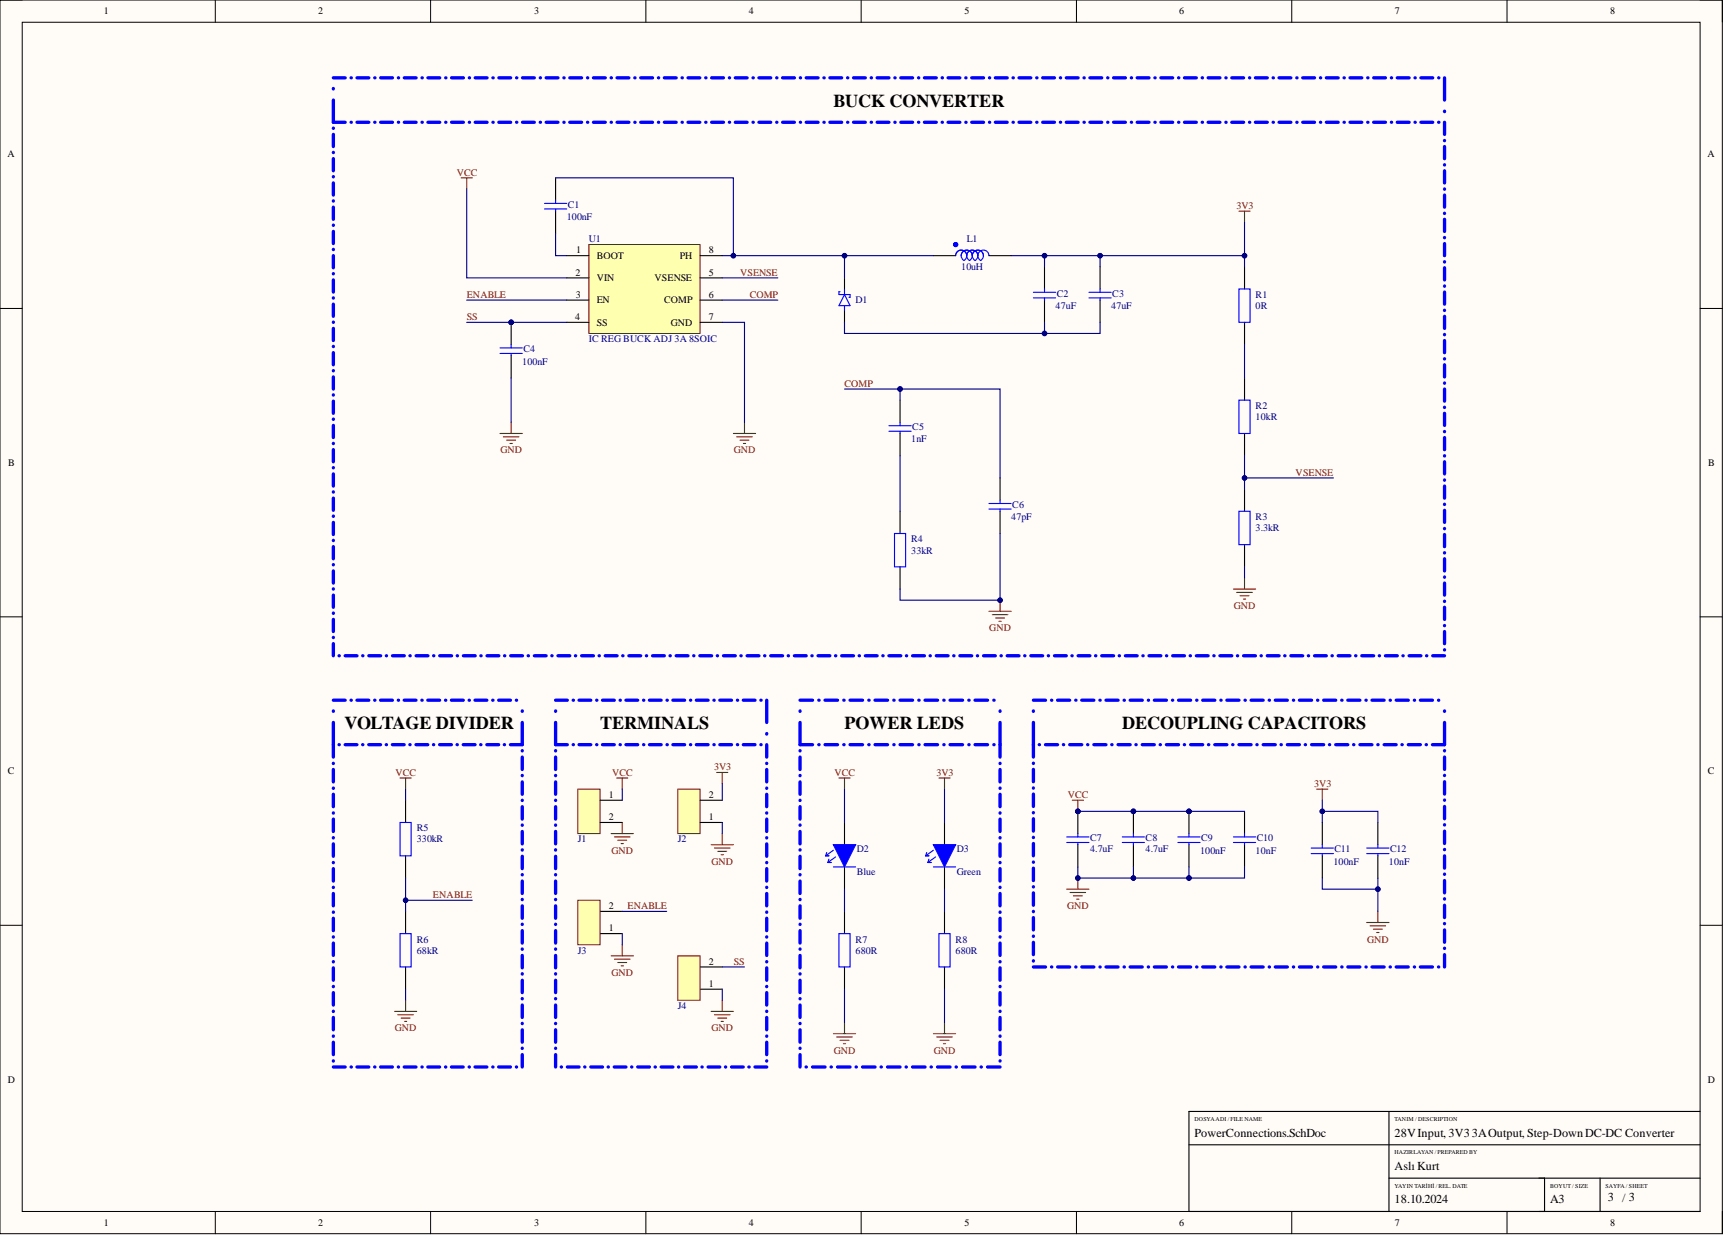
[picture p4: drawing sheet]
<svg xmlns="http://www.w3.org/2000/svg" width="393mm" height="282mm" viewBox="0 0 393 282" stroke-linecap="round" stroke-linejoin="round" font-family="sans-serif">
<defs><g id="words">
<g font-size="4.1">
<text x="190" y="24.4">BUCK CONVERTER</text>
<text x="78.5" y="166.4">VOLTAGE DIVIDER</text>
<text x="136.8" y="166.4">TERMINALS</text>
<text x="192.6" y="166.4">POWER LEDS</text>
<text x="255.9" y="166.4">DECOUPLING CAPACITORS</text>
</g>
<g font-size="2.8">
<text x="272.4" y="259.2">PowerConnections.SchDoc</text>
<text x="318" y="259.2">28VInput, 3V33AOutput, Step-DownDC-DC Converter</text>
<text x="318" y="266.8">Aslı Kurt</text>
<text x="318" y="274.4">18.10.2024</text>
<text x="353.5" y="274.4">A3</text>
<text x="366.6" y="273.9">3 / 3</text>
</g>
<g font-size="2.3">
<text x="23.6" y="3.3">1</text>
<text x="72.6" y="3.3">2</text>
<text x="121.8" y="3.3">3</text>
<text x="170.8" y="3.3">4</text>
<text x="219.9" y="3.3">5</text>
<text x="268.9" y="3.3">6</text>
<text x="318.1" y="3.3">7</text>
<text x="367.1" y="3.3">8</text>
<text x="1.7" y="35.9">A</text>
<text x="389.4" y="35.9">A</text>
<text x="131.4" y="57.8">1</text>
<text x="136.1" y="59.1">BOOT</text>
<text x="155" y="59.1">PH</text>
<text x="161.7" y="57.8">8</text>
<text x="131.3" y="62.9">2</text>
<text x="136.1" y="64.1">VIN</text>
<text x="149.2" y="64.1">VSENSE</text>
<text x="161.7" y="62.9">5</text>
<text x="131.3" y="67.9">3</text>
<text x="136.1" y="69.2">EN</text>
<text x="151.4" y="69.2">COMP</text>
<text x="161.7" y="67.9">6</text>
<text x="131.2" y="73">4</text>
<text x="136.1" y="74.3">SS</text>
<text x="153" y="74.3">GND</text>
<text x="161.7" y="73">7</text>
<text x="1.9" y="106.3">B</text>
<text x="389.5" y="106.3">B</text>
<text x="1.8" y="176.6">C</text>
<text x="389.4" y="176.6">C</text>
<text x="138.9" y="182">1</text>
<text x="161.7" y="182">2</text>
<text x="138.9" y="187.1">2</text>
<text x="161.7" y="187.1">1</text>
<text x="138.9" y="207.3">2</text>
<text x="138.9" y="212.4">1</text>
<text x="161.7" y="220">2</text>
<text x="161.7" y="225.1">1</text>
<text x="1.8" y="247">D</text>
<text x="389.4" y="247">D</text>
<text x="23.6" y="279.6">1</text>
<text x="72.6" y="279.6">2</text>
<text x="121.8" y="279.6">3</text>
<text x="170.8" y="279.6">4</text>
<text x="219.9" y="279.6">5</text>
<text x="268.9" y="279.6">6</text>
<text x="318.1" y="279.6">7</text>
<text x="367.1" y="279.6">8</text>
</g>
<g font-size="2.3" fill="#800000">
<text x="104.1" y="40.1">VCC</text>
<text x="281.9" y="47.7">3V3</text>
<text x="168.8" y="62.9">VSENSE</text>
<text x="106.4" y="67.9">ENABLE</text>
<text x="170.9" y="67.9">COMP</text>
<text x="106.4" y="73">SS</text>
<text x="192.6" y="88.2">COMP</text>
<text x="114.1" y="103.4">GND</text>
<text x="167.3" y="103.4">GND</text>
<text x="295.4" y="108.5">VSENSE</text>
<text x="225.6" y="144">GND</text>
<text x="281.3" y="138.9">GND</text>
<text x="90.2" y="176.9">VCC</text>
<text x="139.6" y="176.9">VCC</text>
<text x="162.8" y="175.7">3V3</text>
<text x="190.3" y="176.9">VCC</text>
<text x="213.5" y="176.9">3V3</text>
<text x="299.7" y="179.5">3V3</text>
<text x="243.5" y="182">VCC</text>
<text x="139.4" y="194.7">GND</text>
<text x="162.2" y="197.2">GND</text>
<text x="98.7" y="204.8">ENABLE</text>
<text x="143.1" y="207.3">ENABLE</text>
<text x="243.3" y="207.3">GND</text>
<text x="311.7" y="214.9">GND</text>
<text x="167.3" y="220">SS</text>
<text x="139.4" y="222.5">GND</text>
<text x="90" y="235.2">GND</text>
<text x="162.2" y="235.2">GND</text>
<text x="190.1" y="240.3">GND</text>
<text x="212.9" y="240.3">GND</text>
</g>
<g font-size="2.3" fill="#000080">
<text x="129.5" y="47.4">C1</text>
<text x="129.2" y="50.2">100nF</text>
<text x="134.3" y="55.3">U1</text>
<text x="220.4" y="55.3">L1</text>
<text x="219.2" y="61.6">10uH</text>
<text x="195.1" y="69.2">D1</text>
<text x="240.7" y="70.5">47uF</text>
<text x="241" y="67.7">C2</text>
<text x="253.4" y="70.5">47uF</text>
<text x="253.6" y="67.7">C3</text>
<text x="286.3" y="70.5">0R</text>
<text x="286.3" y="67.9">R1</text>
<text x="119.1" y="83.1">100nF</text>
<text x="119.3" y="80.4">C4</text>
<text x="134.3" y="78.1">IC REG BUCK ADJ 3A 8SOIC</text>
<text x="286.3" y="95.8">10kR</text>
<text x="286.3" y="93.3">R2</text>
<text x="207.8" y="100.9">1nF</text>
<text x="208" y="98.1">C5</text>
<text x="230.6" y="118.6">47pF</text>
<text x="230.8" y="115.8">C6</text>
<text x="286.3" y="118.6">R3</text>
<text x="207.8" y="123.7">R4</text>
<text x="286.3" y="121.2">3.3kR</text>
<text x="207.8" y="126.2">33kR</text>
<text x="95" y="189.6">R5</text>
<text x="248.6" y="191.9">C7</text>
<text x="261.2" y="191.9">C8</text>
<text x="273.9" y="191.9">C9</text>
<text x="286.6" y="191.9">C10</text>
<text x="95" y="192.1">330kR</text>
<text x="131.8" y="192.1">J1</text>
<text x="154.6" y="192.1">J2</text>
<text x="195.4" y="194.4">D2</text>
<text x="218.2" y="194.4">D3</text>
<text x="248.6" y="194.4">4.7uF</text>
<text x="261.2" y="194.4">4.7uF</text>
<text x="273.6" y="194.7">100nF</text>
<text x="286.3" y="194.7">10nF</text>
<text x="304.1" y="197.2">100nF</text>
<text x="304.3" y="194.4">C11</text>
<text x="316.7" y="197.2">10nF</text>
<text x="317" y="194.4">C12</text>
<text x="195.4" y="199.5">Blue</text>
<text x="218.2" y="199.5">Green</text>
<text x="95" y="214.9">R6</text>
<text x="195.1" y="214.9">R7</text>
<text x="217.9" y="214.9">R8</text>
<text x="95" y="217.5">68kR</text>
<text x="131.8" y="217.5">J3</text>
<text x="195.1" y="217.5">680R</text>
<text x="217.9" y="217.5">680R</text>
<text x="154.6" y="230.1">J4</text>
</g>
<g font-size="1.4">
<text x="272.4" y="255.7">DOSYAADI /FILE NAME</text>
<text x="318" y="255.7">TANIM / DESCRIPTION</text>
<text x="318" y="263.3">HAZIRLAYAN /PREPARED BY</text>
<text x="318" y="270.9">YAYIN TARİHİ /REL. DATE</text>
<text x="353.5" y="270.9">BOYUT / SIZE</text>
<text x="366.1" y="270.9">SAYFA / SHEET</text>
</g>
</g></defs>
<path d="M0 0h392.7v281.3h-392.7z" fill-rule="evenodd" fill="#fffcf8"/>
<path d="M0 0h392.7v281.3h-392.7z" fill="none" stroke="#000" stroke-width=".23"/>
<path d="M5.1 5.1h382.6v271.2h-382.6z" fill-rule="evenodd" fill="#fffcf8"/>
<g fill="none" stroke="#000" stroke-width=".23">
<path d="M0 0h5.1M5.1 5.1h382.6v271.2h-382.6zM49.1 0v5.1M98.2 0v5.1M147.3 0v5.1M196.4 0v5.1M245.5 0v5.1M294.6 0v5.1M343.6 0v5.1M387.7 0h5v5.1M0 70.3h5.1M387.7 70.3h5"/>
<path d="M0 140.7h5.1M387.7 140.7h5M0 211h5.1M387.7 211h5M49.1 276.3v5M98.2 276.3v5M147.3 276.3v5M196.4 276.3v5M245.5 276.3v5M294.6 276.3v5M343.6 276.3v5M392.7 276.3v5"/>
</g>
<path d="M316.7 253.5v22.8M387.7 253.5h-116.6v22.8h116.6M271.1 261.1h116.6M316.7 268.7h71M352.2 268.7v7.6M364.9 268.7v7.6" fill="none" stroke="#000" stroke-width=".25"/>
<path d="M131.8 180h5v10.1h-5z" fill-rule="evenodd" fill="#ffffb0"/>
<path d="M131.8 180h5v10.1h-5z" fill="none" stroke="#800000" stroke-width=".23"/>
<path d="M136.8 182.5h5.1M136.8 187.6h5.1" fill="none" stroke="#000" stroke-width=".25"/>
<circle cx="245.8" cy="185" r=".51" fill="#000080"/>
<circle cx="245.8" cy="185" r=".51" fill="none" stroke="#000080" stroke-width=".23"/>
<path d="M245.8 185v5.1M245.8 192.6v5.1" fill="none" stroke="#000" stroke-width=".25"/>
<circle cx="245.8" cy="185" r=".51" fill="#000080"/>
<circle cx="245.8" cy="185" r=".51" fill="none" stroke="#000080" stroke-width=".23"/>
<path d="M243.2 192.1h5.1M243.2 190.9h5.1M245.8 190.1v.8M245.8 192.1v.5" fill="none" stroke="#00f" stroke-width=".25"/>
<circle cx="258.4" cy="185" r=".51" fill="#000080"/>
<circle cx="258.4" cy="185" r=".51" fill="none" stroke="#000080" stroke-width=".23"/>
<path d="M258.4 185v5.1M258.4 192.6v5.1" fill="none" stroke="#000" stroke-width=".25"/>
<circle cx="258.4" cy="185" r=".51" fill="#000080"/>
<circle cx="258.4" cy="185" r=".51" fill="none" stroke="#000080" stroke-width=".23"/>
<g fill="none" stroke="#00f" stroke-width=".25">
<path d="M282.5 65.9h2.6v7.6h-2.6zM282.5 91.3h2.6v7.6h-2.6zM282.5 116.6h2.6v7.6h-2.6zM204 121.7h2.5v7.6h-2.5zM91.2 187.6h2.6v7.6h-2.6zM255.9 192.1h5.1M255.9 190.9h5.1M258.4 190.1v.8M258.4 192.1v.5M281.3 192.1h5M281.3 190.9h5M283.8 190.1v.8"/>
<path d="M283.8 192.1v.5M91.2 212.9h2.6v7.6h-2.6z"/>
</g>
<g fill="none" stroke="#000" stroke-width=".25">
<path d="M283.8 60.8v5.1M283.8 73.5v5.1M283.8 86.2v5.1M283.8 98.9v5M205.2 116.6v5.1M283.8 111.5v5.1M205.2 129.3v5M283.8 124.2v5.1M92.5 182.5v5.1M92.5 195.2v5M283.8 185v5.1M283.8 192.6v5.1"/>
<path d="M92.5 207.8v5.1M92.5 220.5v5.1"/>
</g>
<path d="M154.6 180h5v10.1h-5z" fill-rule="evenodd" fill="#ffffb0"/>
<path d="M154.6 180h5v10.1h-5z" fill="none" stroke="#800000" stroke-width=".23"/>
<path d="M159.6 187.6h5.1M159.6 182.5h5.1" fill="none" stroke="#000" stroke-width=".25"/>
<circle cx="116.6" cy="73.5" r=".51" fill="#000080"/>
<circle cx="116.6" cy="73.5" r=".51" fill="none" stroke="#000080" stroke-width=".23"/>
<path d="M116.6 73.5v5.1M116.6 81.1v5.1" fill="none" stroke="#000" stroke-width=".25"/>
<circle cx="116.6" cy="73.5" r=".51" fill="#000080"/>
<circle cx="116.6" cy="73.5" r=".51" fill="none" stroke="#000080" stroke-width=".23"/>
<g fill="none" stroke="#00f" stroke-width=".25">
<path d="M114 79.3h5.1M116.6 78.6v.7M191.6 66.5h-.3v.7h2.5v.6h-.2M192.6 67.2l1.2 2.5h-2.5zM192.6 65.9v1.3M192.6 69.7v1.3M235.6 67.9h5.1M235.6 66.7h5.1M238.2 65.9v.8M238.2 67.9v.5M248.3 67.9h5.1M248.3 66.7h5.1"/>
<path d="M250.8 65.9v.8M250.8 67.9v.5M114 80.6h5.1M116.6 80.6v.5M202.7 98.3h5.1M202.7 97.1h5.1M205.2 96.3v.8M205.2 98.3v.6M225.5 116.1h5.1M225.5 114.8h5.1M228 114.1v.7M228 116.1v.5"/>
</g>
<path d="M192.6 63.4v2.5M192.6 71v2.5M238.2 60.8v5.1M238.2 68.4v5.1M250.8 60.8v5.1M250.8 68.4v5.1M205.2 91.3v5M205.2 98.9v5M228 109v5.1M228 116.6v5.1" fill="none" stroke="#000" stroke-width=".25"/>
<path d="M134.3 55.8h25.3v20.2h-25.3z" fill-rule="evenodd" fill="#ffffb0"/>
<path d="M134.3 55.8h25.3v20.2h-25.3z" fill="none" stroke="#800000" stroke-width=".23"/>
<path d="M129.2 58.3h5.1M159.6 58.3h5.1M129.2 68.4h5.1M129.2 73.5h5.1M129.2 63.4h5.1M159.6 68.4h5.1M159.6 73.5h5.1M159.6 63.4h5.1" fill="none" stroke="#000" stroke-width=".25"/>
<path d="M243.2 202.8h5.1M244 203.5h3.6M244.8 204.3h2M245.5 205.1h.5M245.8 200.2v2.6" fill="none" stroke="#800000" stroke-width=".25"/>
<circle cx="245.8" cy="200.2" r=".51" fill="#000080"/>
<circle cx="245.8" cy="200.2" r=".51" fill="none" stroke="#000080" stroke-width=".23"/>
<circle cx="271.1" cy="185" r=".51" fill="#000080"/>
<circle cx="271.1" cy="185" r=".51" fill="none" stroke="#000080" stroke-width=".23"/>
<path d="M271.1 185v5.1M271.1 192.6v5.1" fill="none" stroke="#000" stroke-width=".25"/>
<circle cx="271.1" cy="185" r=".51" fill="#000080"/>
<circle cx="271.1" cy="185" r=".51" fill="none" stroke="#000080" stroke-width=".23"/>
<path d="M268.6 192.1h5M268.6 190.9h5M271.1 190.1v.8M271.1 192.1v.5" fill="none" stroke="#00f" stroke-width=".25"/>
<path d="M244.5 182.5h2.5M245.8 182.5v2.5" fill="none" stroke="#800000" stroke-width=".25"/>
<circle cx="245.8" cy="185" r=".51" fill="#000080"/>
<circle cx="245.8" cy="185" r=".51" fill="none" stroke="#000080" stroke-width=".23"/>
<g fill="none" stroke="#800000" stroke-width=".25">
<path d="M105.2 40.6h2.5M106.4 40.6v2.5M282.5 48.2h2.6M283.8 48.2v2.5M114 98.9h5.1M114.8 99.6h3.5M116.6 96.3v2.6M167.2 98.9h5.1M168 99.6h3.5M169.8 96.3v2.6M115.5 100.4h2.1M116.3 101.1h.5"/>
<path d="M168.8 100.4h2M169.5 101.1h.5M225.5 139.4h5.1M228 136.9v2.5M281.3 134.3h5M282 135.1h3.6M282.8 135.9h2M283.5 136.6h.5M283.8 131.8v2.5M226.3 140.2h3.5M227 140.9h2.1M227.8 141.7h.5"/>
<path d="M91.2 177.4h2.6M92.5 177.4v2.6M140.6 177.4h2.6M141.9 177.4v2.6M163.4 176.2h2.6M164.7 176.2v2.5M300.3 180h2.5M301.5 180v2.5M139.4 190.1h5M140.1 190.9h3.6M140.9 191.6h2M141.6 192.4h.5"/>
<path d="M141.9 187.6v2.5M162.2 192.6h5M162.9 193.4h3.6M163.7 194.2h2M164.4 194.9h.5M164.7 190.1v2.5M311.7 210.4h5M312.4 211.1h3.6M313.2 211.9h2M313.9 212.7h.5M314.2 207.8v2.6M89.9 230.7h5.1"/>
<path d="M90.7 231.4h3.6M91.5 232.2h2M92.2 232.9h.5M92.5 228.1v2.6"/>
</g>
<path d="M126.7 40.6v5M126.7 48.2v5M212.8 58.3h5.1M225.5 58.3h5.1M301.5 187.6v5M301.5 195.2v5M314.2 187.6v5M314.2 195.2v5" fill="none" stroke="#000" stroke-width=".25"/>
<g fill="none" stroke="#00f" stroke-width=".25">
<path d="M124.2 47.7h5M124.2 46.4h5M126.7 45.6v.8M126.7 47.7v.5M219.2 58.3a1.27 1.27 0 0 1 1.9-1.1 1.27 1.27 0 0 1 0 2.2 1.28 1.28 0 0 1 0-2.2 1.28 1.28 0 0 1 1.9 1.1M224.2 58.3a1.28 1.28 0 0 0-1.9-1.1 1.28 1.28 0 0 0 0 2.2 1.27 1.27 0 0 0 .1-2.2 1.27 1.27 0 0 0-2 1.1 1.27 1.27 0 0 0-1.2-1.3 1.27 1.27 0 0 0-1.3 1.3 1.27 1.27 0 0 1 1.9-1.1 1.27 1.27 0 0 1 0 2.2 1.28 1.28 0 0 1 0-2.2 1.28 1.28 0 0 1 1.9 1.1 1.27 1.27 0 0 1 1.9-1.1 1.27 1.27 0 0 1 0 2.2 1.28 1.28 0 0 1 0-2.2 1.28 1.28 0 0 1 1.9 1.1M299 194.7h5.1M299 193.4h5.1M301.5 192.6v.8M301.5 194.7v.5M311.7 194.7h5M311.7 193.4h5"/>
<path d="M314.2 192.6v.8M314.2 194.7v.5"/>
</g>
<g fill="none" stroke="#00f" stroke-width=".76">
<path d="M76 17.7h2.7M80.1 17.7h.1M81.4 17.7h2.7M85.5 17.7h.1M86.8 17.7h2.7M90.8 17.7h.1M92.2 17.7h2.7M96.2 17.7h.1M97.6 17.7h2.7M101.6 17.7h.1M103 17.7h2.7M107 17.7h.1"/>
<path d="M108.4 17.7h2.7M112.4 17.7h.1M113.8 17.7h2.6M117.8 17.7h.1M119.1 17.7h2.7M123.2 17.7h.1M124.5 17.7h2.7M128.6 17.7h.1M129.9 17.7h2.7M134 17.7h.1M135.3 17.7h2.7M139.4 17.7h.1"/>
<path d="M140.7 17.7h2.7M144.8 17.7h.1M146.1 17.7h2.7M150.1 17.7h.1M151.5 17.7h2.7M155.5 17.7h.1M156.9 17.7h2.7M160.9 17.7h.1M162.3 17.7h2.7M166.3 17.7h.1M167.7 17.7h2.7M171.7 17.7h.1"/>
<path d="M173.1 17.7h2.7M177.1 17.7h.1M178.5 17.7h2.6M182.5 17.7h.1M183.8 17.7h2.7M187.9 17.7h.1M189.2 17.7h2.7M193.3 17.7h.1M194.6 17.7h2.7M198.7 17.7h.1M200 17.7h2.7M204.1 17.7h.1"/>
<path d="M205.4 17.7h2.7M209.4 17.7h.1M210.8 17.7h2.7M214.8 17.7h.1M216.2 17.7h2.7M220.2 17.7h.1M221.6 17.7h2.7M225.6 17.7h.1M227 17.7h2.7M231 17.7h.1M232.4 17.7h2.7M236.4 17.7h.1"/>
<path d="M237.8 17.7h2.6M241.8 17.7h.1M243.1 17.7h2.7M247.2 17.7h.1M248.5 17.7h2.7M252.6 17.7h.1M253.9 17.7h2.7M258 17.7h.1M259.3 17.7h2.7M263.4 17.7h.1M264.7 17.7h2.7M268.8 17.7h.1"/>
<path d="M270.1 17.7h2.7M274.1 17.7h.1M275.5 17.7h2.7M279.5 17.7h.1M280.9 17.7h2.7M284.9 17.7h.1M286.3 17.7h2.7M290.3 17.7h.1M291.7 17.7h2.7M295.7 17.7h.1M297.1 17.7h2.6M301.1 17.7h.1"/>
<path d="M302.4 17.7h2.7M306.5 17.7h.1M307.8 17.7h2.7M311.9 17.7h.1M313.2 17.7h2.7M317.3 17.7h.1M318.6 17.7h2.7M322.7 17.7h.1M324 17.7h2.7M328.1 17.7h.1M329.4 17.7v5.1M76 20.2v.1"/>
<path d="M76 22.8v5.1h2.7M76 29.2v.1M76 30.7v2.7M76 34.7v.1M76 36.2v2.7M80.1 27.9h.1M81.4 27.9h2.7M85.5 27.9h.1M86.8 27.9h2.7M90.8 27.9h.1M92.2 27.9h2.7M96.2 27.9h.1"/>
<path d="M97.6 27.9h2.7M101.6 27.9h.1M103 27.9h2.7M107 27.9h.1M108.4 27.9h2.7M112.4 27.9h.1M113.8 27.9h2.6M117.8 27.9h.1M119.1 27.9h2.7M123.2 27.9h.1M124.5 27.9h2.7M128.6 27.9h.1"/>
<path d="M129.9 27.9h2.7M134 27.9h.1M135.3 27.9h2.7M139.4 27.9h.1M140.7 27.9h2.7M144.8 27.9h.1M146.1 27.9h2.7M150.1 27.9h.1M151.5 27.9h2.7M155.5 27.9h.1M156.9 27.9h2.7M160.9 27.9h.1"/>
<path d="M162.3 27.9h2.7M166.3 27.9h.1M167.7 27.9h2.7M171.7 27.9h.1M173.1 27.9h2.7M177.1 27.9h.1M178.5 27.9h2.6M182.5 27.9h.1M183.8 27.9h2.7M187.9 27.9h.1M189.2 27.9h2.7M193.3 27.9h.1"/>
<path d="M194.6 27.9h2.7M198.7 27.9h.1M200 27.9h2.7M204.1 27.9h.1M205.4 27.9h2.7M209.4 27.9h.1M210.8 27.9h2.7M214.8 27.9h.1M216.2 27.9h2.7M220.2 27.9h.1M221.6 27.9h2.7M225.6 27.9h.1"/>
<path d="M227 27.9h2.7M231 27.9h.1M232.4 27.9h2.7M236.4 27.9h.1M237.8 27.9h2.6M241.8 27.9h.1M243.1 27.9h2.7M247.2 27.9h.1M248.5 27.9h2.7M252.6 27.9h.1M253.9 27.9h2.7M258 27.9h.1"/>
<path d="M259.3 27.9h2.7M263.4 27.9h.1M264.7 27.9h2.7M268.8 27.9h.1M270.1 27.9h2.7M274.1 27.9h.1M275.5 27.9h2.7M279.5 27.9h.1M280.9 27.9h2.7M284.9 27.9h.1M286.3 27.9h2.7M290.3 27.9h.1"/>
<path d="M291.7 27.9h2.7M295.7 27.9h.1M297.1 27.9h2.6M301.1 27.9h.1M302.4 27.9h2.7M306.5 27.9h.1M307.8 27.9h2.7M311.9 27.9h.1M313.2 27.9h2.7M317.3 27.9h.1M318.6 27.9h2.7M322.7 27.9h.1"/>
<path d="M324 27.9h2.7M328.1 27.9h.1M329.4 25.4v.1M329.4 27.9v2.8M329.4 32v.1M329.4 33.4v2.8M329.4 37.6h.1M329.4 39v2.7M76 40.3h.1M76 41.7v2.8M76 45.8v.1M76 47.2v2.8"/>
<path d="M76 51.3v.1M76 52.8v2.7M76 56.9h.1M76 58.3v2.8M329.4 43.1v.1M329.4 44.5v2.7M329.4 48.6v.1M329.4 50v2.8M329.4 54.2h.1M329.4 55.5v2.8M329.4 59.7h.1M76 62.4v.1"/>
<path d="M76 63.8v2.8M76 67.9v.1M76 69.4v2.7M76 73.5h.1M76 74.9v2.8M76 79h.1M329.4 61.1v2.7M329.4 65.2v.1M329.4 66.6v2.8M329.4 70.8h.1M329.4 72.1v2.8M329.4 76.3h.1"/>
<path d="M329.4 77.7v2.7M76 80.4v2.8M76 84.5v.1M76 86v2.7M76 90v.1M76 91.5v2.8M76 95.6h.1M76 97v2.8M329.4 81.8v.1M329.4 83.2v2.8M329.4 87.3v.1M329.4 88.7v2.8"/>
<path d="M329.4 92.9h.1M329.4 94.3v2.7M329.4 98.4v.1M329.4 99.8v2.8M76 101.1v.1M76 102.5v2.8M76 106.6v.1M76 108.1v2.7M76 112.2h.1M76 113.6v2.8M76 117.7v.1M76 119.1v2.8"/>
<path d="M329.4 103.9v.1M329.4 105.3v2.8M329.4 109.5h.1M329.4 110.8v2.8M329.4 115h.1M329.4 116.4v2.7M76 123.2v.1M76 124.7v2.7M76 128.8h.1M76 130.2v2.8M76 134.3h.1M76 135.7v2.8"/>
<path d="M76 139.8v.1M329.4 120.5v.1M329.4 121.9v2.8M329.4 126v.1M329.4 127.4v2.8M329.4 131.6h.1M329.4 133v2.7M329.4 137.1v.1M329.4 138.5v2.8M76 141.3v2.7M76 145.3v.1M76 146.8v2.7"/>
<path d="M76 159.7h2.7M77.3 149.5h.1M78.7 149.5h2.7M80.1 159.7h.1M81.4 159.7h2.7M82.7 149.5h.1M84.1 149.5h2.7M85.4 159.7h.1M86.8 159.7h2.7M88.1 149.5h.1M89.5 149.5h2.7M90.8 159.7h.1"/>
<path d="M92.2 159.7h2.7M93.5 149.5h.1M94.9 149.5h2.7M96.2 159.7h.1M97.6 159.7h2.6M98.9 149.5h.1M100.3 149.5h2.7M101.6 159.7h.1M102.9 159.7h2.7M104.3 149.5h.1M105.7 149.5h2.7M107 159.7h.1"/>
<path d="M108.3 159.7h2.7M109.7 149.5h.1M111.1 149.5h2.7M112.4 159.7h.1M113.7 159.7h2.7M115.1 149.5h.1M116.4 149.5h2.7M117.7 159.7h.1M120.4 149.5h.1M121.8 149.5h2.7M125.8 149.5h.1M126.7 159.7h2.7"/>
<path d="M127.2 149.5h2.7M130.7 159.7h.1M131.2 149.5h.1M132 159.7h2.7M132.6 149.5h2.7M136.1 159.7h.1M136.6 149.5h.1M137.4 159.7h2.7M138 149.5h2.7M141.4 159.7h.1M142 149.5h.1M142.7 159.7h2.7"/>
<path d="M143.4 149.5h2.7M146.7 159.7h.1M147.4 149.5h.1M148.1 159.7h2.7M148.8 149.5h2.7M152.1 159.7h.1M152.8 149.5h.1M153.4 159.7h2.7M154.2 149.5h2.7M157.4 159.7h.1M158.2 149.5h.1M158.8 159.7h2.7"/>
<path d="M159.6 149.5h2.7M162.8 159.7h.1M163.6 149.5h.1M164.1 159.7h2.7M165 149.5h2.7M168.1 159.7h.1M169 149.5h.1M169.5 159.7h2.7M170.4 149.5h2.7M173.5 159.7h.1M174.4 149.5h.1M174.8 159.7v5.1"/>
<path d="M175.8 149.5h2.7M179.7 149.5h.1M181.1 149.5h2.7M185.1 149.5h.1M186.5 149.5h2.7M190.5 149.5h.1M191.9 149.5h2.7M195.9 149.5h.1M197.3 149.5h2.7M201.3 149.5h.1M202.7 149.5h2.7M206.7 149.5h.1"/>
<path d="M208.1 149.5h2.7M212.1 149.5h.1M213.5 149.5h2.7M217.5 149.5h.1M218.9 149.5h2.7M222.9 149.5h.1M224.3 149.5h2.7M228.3 149.5h.1M229.7 149.5h2.7M233.7 149.5h.1M235.1 149.5h2.7M235.6 159.7h2.8"/>
<path d="M239 149.5h.1M239.8 159.7h.1M240.4 149.5h2.7M241.2 159.7h2.7M244.4 149.5h.1M245.3 159.7h.1M245.8 149.5h2.7M246.7 159.7h2.7M249.8 149.5h.1M250.8 159.7h.1M251.2 149.5h2.7M252.2 159.7h2.8"/>
<path d="M255.2 149.5h.1M256.3 159.7h.1M256.6 149.5h2.7M257.7 159.7h2.8M260.6 149.5h.1M261.8 159.7h.1M262 149.5h2.7M263.2 159.7h2.8M266 149.5h.1M267.4 159.7h.1M267.4 149.5h2.7M268.7 159.7h2.8"/>
<path d="M271.4 149.5h.1M272.8 149.5h2.7M272.9 159.7h.1M274.3 159.7h2.7M276.8 149.5h.1M278.2 149.5h2.7M278.4 159.7h.1M279.8 159.7h2.7M282.2 149.5h.1M283.6 149.5h2.7M283.9 159.7h.1M285.3 159.7h2.7"/>
<path d="M287.6 149.5h.1M289 149.5h2.7M289.4 159.7h.1M290.8 159.7h2.8M293 149.5h.1M294.4 149.5h2.7M294.9 159.7h.1M296.3 159.7h2.8M298.3 149.5h.1M299.7 149.5h2.7M300.4 159.7h.1M301.8 159.7h2.8"/>
<path d="M303.7 149.5h.1M305.1 149.5h2.7M306 159.7h.1M307.3 159.7h2.8M309.1 149.5h.1M310.5 149.5h2.7M311.5 159.7h.1M312.8 159.7h2.8M314.5 149.5h.1M315.9 149.5h2.7M317 159.7h.1M318.4 159.7h2.7"/>
<path d="M319.9 149.5h.1M321.3 149.5h2.7M322.5 159.7h.1M323.9 159.7h2.7M325.3 149.5h.1M326.7 149.5h2.7M328 159.7h.1M329.4 142.6v.1M329.4 144v2.8M329.4 148.2h.1M76 162.1v.1M76 164.8v7.9"/>
<path d="M76 174.1h.1M76 175.5v2.8M76 179.7v.1M77.3 169.8h.1M78.7 169.8h2.7M82.7 169.8h.1M84.1 169.8h2.7M88.1 169.8h.1M89.5 169.8h2.7M93.5 169.8h.1M94.9 169.8h2.7M98.8 169.8h.1"/>
<path d="M100.2 169.8h2.7M104.2 169.8h.1M105.6 169.8h2.7M109.6 169.8h.1M111 169.8h2.7M115 169.8h.1M119.1 164.8v5h-2.7M119.1 162.1v.1M119.1 171.2h.1M119.1 172.7v2.8M119.1 176.8v.1M119.1 178.3v2.8"/>
<path d="M126.7 162.1v.1M126.7 164.8v5h2.7M126.7 171.2h.1M126.7 172.7v2.8M126.7 176.8v.1M126.7 178.3v2.8M130.7 169.8h.1M132 169.8h2.7M136.1 169.8h.1M137.4 169.8h2.7M141.4 169.8h.1M142.7 169.8h2.7"/>
<path d="M146.7 169.8h.1M148.1 169.8h2.7M152.1 169.8h.1M153.4 169.8h2.7M157.4 169.8h.1M158.8 169.8h2.7M162.8 169.8h.1M164.1 169.8h2.7M168.1 169.8h.1M169.5 169.8h2.7M173.5 169.8h.1M174.8 167.3v.1"/>
<path d="M174.8 169.8v2.9M174.8 174.1h.1M174.8 175.5v2.8M174.8 179.7v.1M235.6 162.1v.1M235.6 164.8v7.8M235.6 174v.1M235.6 175.5v2.8M235.6 179.7h.1M237 169.8h.1M238.4 169.8h2.8M242.5 169.8h.1"/>
<path d="M243.9 169.8h2.8M248 169.8h.1M249.4 169.8h2.8M253.5 169.8h.1M255 169.8h2.7M259 169.8h.1M260.5 169.8h2.7M264.5 169.8h.1M266 169.8h2.7M270.1 169.8h.1M271.5 169.8h2.8M275.6 169.8h.1"/>
<path d="M277 169.8h2.8M281.1 169.8h.1M282.5 169.8h2.8M286.6 169.8h.1M288 169.8h2.8M292.1 169.8h.1M293.6 169.8h2.7M297.6 169.8h.1M299.1 169.8h2.7M303.1 169.8h.1M304.6 169.8h2.7M308.7 169.8h.1"/>
<path d="M310.1 169.8h2.7M314.2 169.8h.1M315.6 169.8h2.8M319.7 169.8h.1M321.1 169.8h2.8M325.2 169.8h.1M329.4 162.1v.1M329.4 164.8v5h-2.8M329.4 171.2h.1M329.4 172.6v2.9M329.4 176.8v.1M329.4 178.3v2.8"/>
<path d="M76 181.1v2.9M76 185.4h.1M76 186.8v2.8M76 191v.1M76 192.4v2.9M76 196.7h.1M76 198.1v2.8M119.1 182.5h.1M119.1 184v2.8M119.1 188.1v.1M119.1 189.6v2.8M119.1 193.8v.1"/>
<path d="M119.1 195.3v2.8M119.1 199.5h.1M126.7 182.5h.1M126.7 184v2.8M126.7 188.1v.1M126.7 189.6v2.8M126.7 193.8v.1M126.7 195.3v2.8M126.7 199.5h.1M174.8 181.1v2.9M174.8 185.4h.1M174.8 186.8v2.8"/>
<path d="M174.8 191v.1M174.8 192.4v2.9M174.8 196.7h.1M174.8 198.1v2.8M235.6 181.1v2.8M235.6 185.3v.1M235.6 186.7v2.8M235.6 190.9v.1M235.6 192.4v2.8M235.6 196.6h.1M235.6 198v2.8M329.4 182.4v.1"/>
<path d="M329.4 183.9v2.8M329.4 188.1h.1M329.4 189.5v2.9M329.4 193.7v.1M329.4 195.2v2.8M329.4 199.3v.1M76 202.3v.1M76 203.8v2.8M76 208v.1M76 209.4v2.8M76 213.7h.1M76 215.1v2.8"/>
<path d="M76 219.3v.1M119.1 200.9v2.9M119.1 205.1v.1M119.1 206.6v2.8M119.1 210.8h.1M119.1 212.2v2.9M119.1 216.4v.1M119.1 217.9v2.8M126.7 200.9v2.9M126.7 205.1v.1M126.7 206.6v2.8M126.7 210.8h.1"/>
<path d="M126.7 212.2v2.9M126.7 216.4v.1M126.7 217.9v2.8M174.8 202.3v.1M174.8 203.8v2.8M174.8 208v.1M174.8 209.4v2.8M174.8 213.7h.1M174.8 215.1v2.8M174.8 219.3v.1M235.6 202.2v.1M235.6 203.6v2.8"/>
<path d="M235.6 207.8v.1M235.6 209.3v2.8M235.6 213.5h.1M235.6 214.9v2.8M235.6 219.1v.1M329.4 200.8v2.8M329.4 205h.1M329.4 206.4v2.9M329.4 210.6v.1M329.4 212.1v2.8M329.4 216.2v.1M329.4 217.7v2.8"/>
<path d="M76 220.7v2.8M76 225h.1M76 226.4v2.8M76 230.6v.1M76 232v2.8M76 236.3h.1M76 237.7v2.8M119.1 222.1h.1M119.1 223.5v2.9M119.1 227.7v.1M119.1 229.2v2.8M119.1 233.4h.1"/>
<path d="M119.1 234.8v2.9M119.1 239v.1M126.7 222.1h.1M126.7 223.5v2.9M126.7 227.7v.1M126.7 229.2v2.8M126.7 233.4h.1M126.7 234.8v2.9M126.7 239v.1M174.8 220.7v2.8M174.8 225h.1M174.8 226.4v2.8"/>
<path d="M174.8 230.6v.1M174.8 232v2.8M174.8 236.3h.1M174.8 237.7v2.8M235.6 220.5h2.8M239.8 220.5h.1M241.2 220.5h2.7M245.3 220.5h.1M246.7 220.5h2.7M250.8 220.5h.1M252.2 220.5h2.8M256.3 220.5h.1"/>
<path d="M257.7 220.5h2.8M261.8 220.5h.1M263.2 220.5h2.8M267.4 220.5h.1M268.7 220.5h2.8M272.9 220.5h.1M274.3 220.5h2.7M278.4 220.5h.1M279.8 220.5h2.7M283.9 220.5h.1M285.3 220.5h2.7M289.4 220.5h.1"/>
<path d="M290.8 220.5h2.8M294.9 220.5h.1M296.3 220.5h2.8M300.4 220.5h.1M301.8 220.5h2.8M306 220.5h.1M307.3 220.5h2.8M311.5 220.5h.1M312.8 220.5h2.8M317 220.5h.1M318.4 220.5h2.7M322.5 220.5h.1"/>
<path d="M323.9 220.5h2.7M328 220.5h.1M76 241.9v.1M76 243.3h2.7M80.1 243.3h.1M81.4 243.3h2.7M85.4 243.3h.1M86.8 243.3h2.7M90.8 243.3h.1M92.2 243.3h2.7M96.2 243.3h.1M97.6 243.3h2.6"/>
<path d="M101.6 243.3h.1M102.9 243.3h2.7M107 243.3h.1M108.3 243.3h2.7M112.4 243.3h.1M113.7 243.3h2.7M117.7 243.3h.1M119.1 240.5v2.8M126.7 240.5v2.8M128 243.3h.1M129.4 243.3h2.6M133.3 243.3h.1"/>
<path d="M134.7 243.3h2.7M138.7 243.3h.1M140.1 243.3h2.6M144 243.3h.1M145.4 243.3h2.7M149.4 243.3h.1M150.8 243.3h2.6M154.7 243.3h.1M156.1 243.3h2.7M160.1 243.3h.1M161.5 243.3h2.6M165.4 243.3h.1"/>
<path d="M166.8 243.3h2.7M170.8 243.3h.1M172.2 243.3h2.6M174.8 241.9v.1"/>
<circle cx="217.9" cy="55.8" r=".2"/>
<circle cx="217.9" cy="55.8" r=".21"/>
</g>
<circle cx="228" cy="136.9" r=".51" fill="#000080"/>
<circle cx="228" cy="136.9" r=".51" fill="none" stroke="#000080" stroke-width=".23"/>
<path d="M136.8 212.9h5.1M136.8 207.8h5.1" fill="none" stroke="#000" stroke-width=".25"/>
<path d="M131.8 205.3h5v10.1h-5z" fill-rule="evenodd" fill="#ffffb0"/>
<path d="M131.8 205.3h5v10.1h-5z" fill="none" stroke="#800000" stroke-width=".23"/>
<path d="M159.6 225.6h5.1M159.6 220.5h5.1" fill="none" stroke="#000" stroke-width=".25"/>
<path d="M154.6 218h5v10.1h-5z" fill-rule="evenodd" fill="#ffffb0"/>
<path d="M154.6 218h5v10.1h-5z" fill="none" stroke="#800000" stroke-width=".23"/>
<path d="M139.4 218h5M140.1 218.7h3.6M140.9 219.5h2M141.9 215.4v2.6M141.6 220.3h.5M162.2 230.7h5M162.9 231.4h3.6M163.7 232.2h2M164.4 232.9h.5M164.7 228.1v2.6" fill="none" stroke="#800000" stroke-width=".25"/>
<path d="M192.6 187.6v5M192.6 197.7v5.1" fill="none" stroke="#000" stroke-width=".25"/>
<path d="M190 197.7h5.1" fill="none" stroke="#00f" stroke-width=".25"/>
<path d="M190 192.6h5.1l-2.5 5.1z" fill="#00f"/>
<path d="M188.3 195.2h.7M188.5 194.4l-.2 .8M188.8 196.7h.7M189 195.9l-.2 .8M190 192.6h5.1l-2.5 5.1zM190 193.9l-1.7 1.3M190.5 195.4l-1.7 1.3M212.8 197.7h5.1" fill="none" stroke="#00f" stroke-width=".25"/>
<path d="M215.4 187.6v5M215.4 197.7v5.1" fill="none" stroke="#000" stroke-width=".25"/>
<path d="M212.8 192.6h5.1l-2.5 5.1z" fill="#00f"/>
<path d="M211.1 195.2h.7M211.3 194.4l-.2 .8M211.6 196.7h.7M211.8 195.9l-.2 .8M212.8 192.6h5.1l-2.5 5.1zM212.8 193.9l-1.7 1.3M213.3 195.4l-1.7 1.3M191.3 212.9h2.5v7.6h-2.5zM214.1 212.9h2.5v7.6h-2.5z" fill="none" stroke="#00f" stroke-width=".25"/>
<g fill="none" stroke="#800000" stroke-width=".25">
<path d="M191.3 177.4h2.5M192.6 177.4v2.6M214.1 177.4h2.5M215.4 177.4v2.6M190 235.7h5.1M190.8 236.5h3.5M191.6 237.2h2M192.3 238h.5M192.6 233.2v2.5M212.8 235.7h5.1M213.6 236.5h3.5M214.4 237.2h2"/>
<path d="M215.1 238h.5M215.4 233.2v2.5"/>
</g>
<path d="M192.6 207.8v5.1M215.4 207.8v5.1M192.6 220.5v5.1M215.4 220.5v5.1" fill="none" stroke="#000" stroke-width=".25"/>
<g fill="none" stroke="#00f" stroke-width=".76">
<path d="M182.4 159.7h2.9M186.7 159.7h.1M188.1 159.7h2.9M192.4 159.7h.1M193.8 159.7h2.9M198.1 159.7h.1M199.5 159.7h2.9M203.8 159.7h.1M205.2 159.7h2.9M209.5 159.7h.1M210.9 159.7h2.9M215.2 159.7h.1"/>
<path d="M216.6 159.7h2.9M220.9 159.7h.1M222.3 159.7h2.9M226.6 159.7h.1M182.4 162.1v.1M182.4 164.8v5h2.9M182.4 171.2h.1M182.4 172.7v2.8M182.4 176.8v.1M182.4 178.3v2.8M186.7 169.8h.1M188.1 169.8h2.9"/>
<path d="M192.4 169.8h.1M193.8 169.8h2.9M198.1 169.8h.1M199.5 169.8h2.9M203.8 169.8h.1M205.2 169.8h2.9M209.5 169.8h.1M210.9 169.8h2.9M215.2 169.8h.1M216.6 169.8h2.9M220.9 169.8h.1M222.3 169.8h2.9"/>
<path d="M226.6 169.8h.1M228 162.1v.1M228 164.8v7.9M228 174.1h.1M228 175.5v2.8M228 179.7v.1M182.4 182.5h.1M182.4 184v2.8M182.4 188.1v.1M182.4 189.6v2.8M182.4 193.8v.1M182.4 195.3v2.8"/>
<path d="M182.4 199.5h.1M228 181.1v2.9M228 185.4h.1M228 186.8v2.8M228 191v.1M228 192.4v2.9M228 196.7h.1M228 198.1v2.8M182.4 200.9v2.9M182.4 205.1v.1M182.4 206.6v2.8M182.4 210.8h.1"/>
<path d="M182.4 212.2v2.9M182.4 216.4v.1M182.4 217.9v2.8M228 202.3v.1M228 203.8v2.8M228 208v.1M228 209.4v2.8M228 213.7h.1M228 215.1v2.8M228 219.3v.1M182.4 222.1h.1M182.4 223.5v2.9"/>
<path d="M182.4 227.7v.1M182.4 229.2v2.8M182.4 233.4h.1M182.4 234.8v2.9M182.4 239v.1M228 220.7v2.8M228 225h.1M228 226.4v2.8M228 230.6v.1M228 232v2.8M228 236.3h.1M228 237.7v2.8"/>
<path d="M182.4 240.5v2.8M183.8 243.3h.1M185.3 243.3h2.8M189.5 243.3h.1M191 243.3h2.8M195.2 243.3h.1M196.7 243.3h2.8M200.9 243.3h.1M202.4 243.3h2.8M206.6 243.3h.1M208.1 243.3h2.8M212.3 243.3h.1"/>
<path d="M213.8 243.3h2.8M218 243.3h.1M219.5 243.3h2.8M223.7 243.3h.1M225.2 243.3h2.8M228 241.9v.1"/>
</g>
<path d="M258.4 197.7v2.5" fill="none" stroke="#000080" stroke-width=".25"/>
<circle cx="258.4" cy="200.2" r=".51" fill="#000080"/>
<circle cx="258.4" cy="200.2" r=".51" fill="none" stroke="#000080" stroke-width=".23"/>
<path d="M283.8 197.7v2.5h-12.7" fill="none" stroke="#000080" stroke-width=".25"/>
<circle cx="271.1" cy="200.2" r=".51" fill="#000080"/>
<circle cx="271.1" cy="200.2" r=".51" fill="none" stroke="#000080" stroke-width=".23"/>
<path d="M245.8 185h38" fill="none" stroke="#000080" stroke-width=".25"/>
<circle cx="245.8" cy="185" r=".51" fill="#000080"/>
<circle cx="245.8" cy="185" r=".51" fill="none" stroke="#000080" stroke-width=".23"/>
<circle cx="258.4" cy="185" r=".51" fill="#000080"/>
<circle cx="258.4" cy="185" r=".51" fill="none" stroke="#000080" stroke-width=".23"/>
<circle cx="271.1" cy="185" r=".51" fill="#000080"/>
<circle cx="271.1" cy="185" r=".51" fill="none" stroke="#000080" stroke-width=".23"/>
<path d="M106.4 43.1v20.3h22.8M92.5 180v2.5M141.9 180v2.5M92.5 205.3h15.2M92.5 225.6v2.5" fill="none" stroke="#000080" stroke-width=".25"/>
<circle cx="92.5" cy="205.3" r=".51" fill="#000080"/>
<circle cx="92.5" cy="205.3" r=".51" fill="none" stroke="#000080" stroke-width=".23"/>
<path d="M106.4 73.5h22.8M106.4 68.4h22.8" fill="none" stroke="#000080" stroke-width=".25"/>
<circle cx="116.6" cy="73.5" r=".51" fill="#000080"/>
<circle cx="116.6" cy="73.5" r=".51" fill="none" stroke="#000080" stroke-width=".23"/>
<path d="M126.7 40.6h40.5v17.7h-2.5M164.7 73.5h5.1v22.8M116.6 86.2v10.1" fill="none" stroke="#000080" stroke-width=".25"/>
<circle cx="167.2" cy="58.3" r=".51" fill="#000080"/>
<circle cx="167.2" cy="58.3" r=".51" fill="none" stroke="#000080" stroke-width=".23"/>
<path d="M212.8 58.3h-20.2v5.1" fill="none" stroke="#000080" stroke-width=".25"/>
<circle cx="192.6" cy="58.3" r=".51" fill="#000080"/>
<circle cx="192.6" cy="58.3" r=".51" fill="none" stroke="#000080" stroke-width=".23"/>
<path d="M238.2 58.3v2.5" fill="none" stroke="#000080" stroke-width=".25"/>
<circle cx="238.2" cy="58.3" r=".51" fill="#000080"/>
<circle cx="238.2" cy="58.3" r=".51" fill="none" stroke="#000080" stroke-width=".23"/>
<path d="M238.2 73.5v2.5" fill="none" stroke="#000080" stroke-width=".25"/>
<circle cx="238.2" cy="76" r=".51" fill="#000080"/>
<circle cx="238.2" cy="76" r=".51" fill="none" stroke="#000080" stroke-width=".23"/>
<path d="M167.2 58.3h25.4" fill="none" stroke="#000080" stroke-width=".25"/>
<circle cx="167.2" cy="58.3" r=".51" fill="#000080"/>
<circle cx="167.2" cy="58.3" r=".51" fill="none" stroke="#000080" stroke-width=".23"/>
<circle cx="192.6" cy="58.3" r=".51" fill="#000080"/>
<circle cx="192.6" cy="58.3" r=".51" fill="none" stroke="#000080" stroke-width=".23"/>
<path d="M164.7 63.4h12.7M283.8 103.9v5.1h20.3" fill="none" stroke="#000080" stroke-width=".25"/>
<circle cx="283.8" cy="109" r=".51" fill="#000080"/>
<circle cx="283.8" cy="109" r=".51" fill="none" stroke="#000080" stroke-width=".23"/>
<path d="M283.8 109v2.5" fill="none" stroke="#000080" stroke-width=".25"/>
<circle cx="283.8" cy="109" r=".51" fill="#000080"/>
<circle cx="283.8" cy="109" r=".51" fill="none" stroke="#000080" stroke-width=".23"/>
<path d="M250.8 58.3v2.5M283.8 78.6v7.6" fill="none" stroke="#000080" stroke-width=".25"/>
<circle cx="250.8" cy="58.3" r=".51" fill="#000080"/>
<circle cx="250.8" cy="58.3" r=".51" fill="none" stroke="#000080" stroke-width=".23"/>
<path d="M164.7 68.4h12.7M205.2 103.9v12.7M228 121.7v15.2h-22.8v-2.6" fill="none" stroke="#000080" stroke-width=".25"/>
<circle cx="228" cy="136.9" r=".51" fill="#000080"/>
<circle cx="228" cy="136.9" r=".51" fill="none" stroke="#000080" stroke-width=".23"/>
<path d="M205.2 91.3v-2.6h22.8v20.3" fill="none" stroke="#000080" stroke-width=".25"/>
<circle cx="205.2" cy="88.7" r=".51" fill="#000080"/>
<circle cx="205.2" cy="88.7" r=".51" fill="none" stroke="#000080" stroke-width=".23"/>
<path d="M192.6 88.7h12.6" fill="none" stroke="#000080" stroke-width=".25"/>
<circle cx="205.2" cy="88.7" r=".51" fill="#000080"/>
<circle cx="205.2" cy="88.7" r=".51" fill="none" stroke="#000080" stroke-width=".23"/>
<path d="M283.8 50.7v7.6M283.8 129.3v2.5" fill="none" stroke="#000080" stroke-width=".25"/>
<circle cx="283.8" cy="58.3" r=".51" fill="#000080"/>
<circle cx="283.8" cy="58.3" r=".51" fill="none" stroke="#000080" stroke-width=".23"/>
<path d="M164.7 178.7v3.8M164.7 187.6v2.5M301.5 185h12.7v2.6" fill="none" stroke="#000080" stroke-width=".25"/>
<circle cx="301.5" cy="185" r=".51" fill="#000080"/>
<circle cx="301.5" cy="185" r=".51" fill="none" stroke="#000080" stroke-width=".23"/>
<path d="M301.5 200.2v2.6h12.7v-2.6" fill="none" stroke="#000080" stroke-width=".25"/>
<circle cx="314.2" cy="202.8" r=".51" fill="#000080"/>
<circle cx="314.2" cy="202.8" r=".51" fill="none" stroke="#000080" stroke-width=".23"/>
<path d="M314.2 202.8v5" fill="none" stroke="#000080" stroke-width=".25"/>
<circle cx="314.2" cy="202.8" r=".51" fill="#000080"/>
<circle cx="314.2" cy="202.8" r=".51" fill="none" stroke="#000080" stroke-width=".23"/>
<path d="M126.7 53.2v5.1h2.5M92.5 200.2v7.6" fill="none" stroke="#000080" stroke-width=".25"/>
<circle cx="92.5" cy="205.3" r=".51" fill="#000080"/>
<circle cx="92.5" cy="205.3" r=".51" fill="none" stroke="#000080" stroke-width=".23"/>
<path d="M230.6 58.3h53.2v2.5" fill="none" stroke="#000080" stroke-width=".25"/>
<circle cx="238.2" cy="58.3" r=".51" fill="#000080"/>
<circle cx="238.2" cy="58.3" r=".51" fill="none" stroke="#000080" stroke-width=".23"/>
<circle cx="250.8" cy="58.3" r=".51" fill="#000080"/>
<circle cx="250.8" cy="58.3" r=".51" fill="none" stroke="#000080" stroke-width=".23"/>
<circle cx="283.8" cy="58.3" r=".51" fill="#000080"/>
<circle cx="283.8" cy="58.3" r=".51" fill="none" stroke="#000080" stroke-width=".23"/>
<path d="M192.6 73.5v2.5h58.2v-2.5" fill="none" stroke="#000080" stroke-width=".25"/>
<circle cx="238.2" cy="76" r=".51" fill="#000080"/>
<circle cx="238.2" cy="76" r=".51" fill="none" stroke="#000080" stroke-width=".23"/>
<path d="M192.6 180v7.6M215.4 180v7.6M301.5 182.5v5.1M141.9 207.8h10.1M141.9 212.9v2.5M192.6 202.8v5M215.4 202.8v5M164.7 220.5h5.1M164.7 225.6v2.5M192.6 225.6v7.6M215.4 225.6v7.6" fill="none" stroke="#000080" stroke-width=".25"/>
<circle cx="301.5" cy="185" r=".51" fill="#000080"/>
<circle cx="301.5" cy="185" r=".51" fill="none" stroke="#000080" stroke-width=".23"/>
<path d="M245.8 197.7v2.5h25.3v-2.5" fill="none" stroke="#000080" stroke-width=".25"/>
<circle cx="245.8" cy="200.2" r=".51" fill="#000080"/>
<circle cx="245.8" cy="200.2" r=".51" fill="none" stroke="#000080" stroke-width=".23"/>
<circle cx="258.4" cy="200.2" r=".51" fill="#000080"/>
<circle cx="258.4" cy="200.2" r=".51" fill="none" stroke="#000080" stroke-width=".23"/>
<circle cx="271.1" cy="200.2" r=".51" fill="#000080"/>
<circle cx="271.1" cy="200.2" r=".51" fill="none" stroke="#000080" stroke-width=".23"/>
<use href="#words"/>
</svg>
